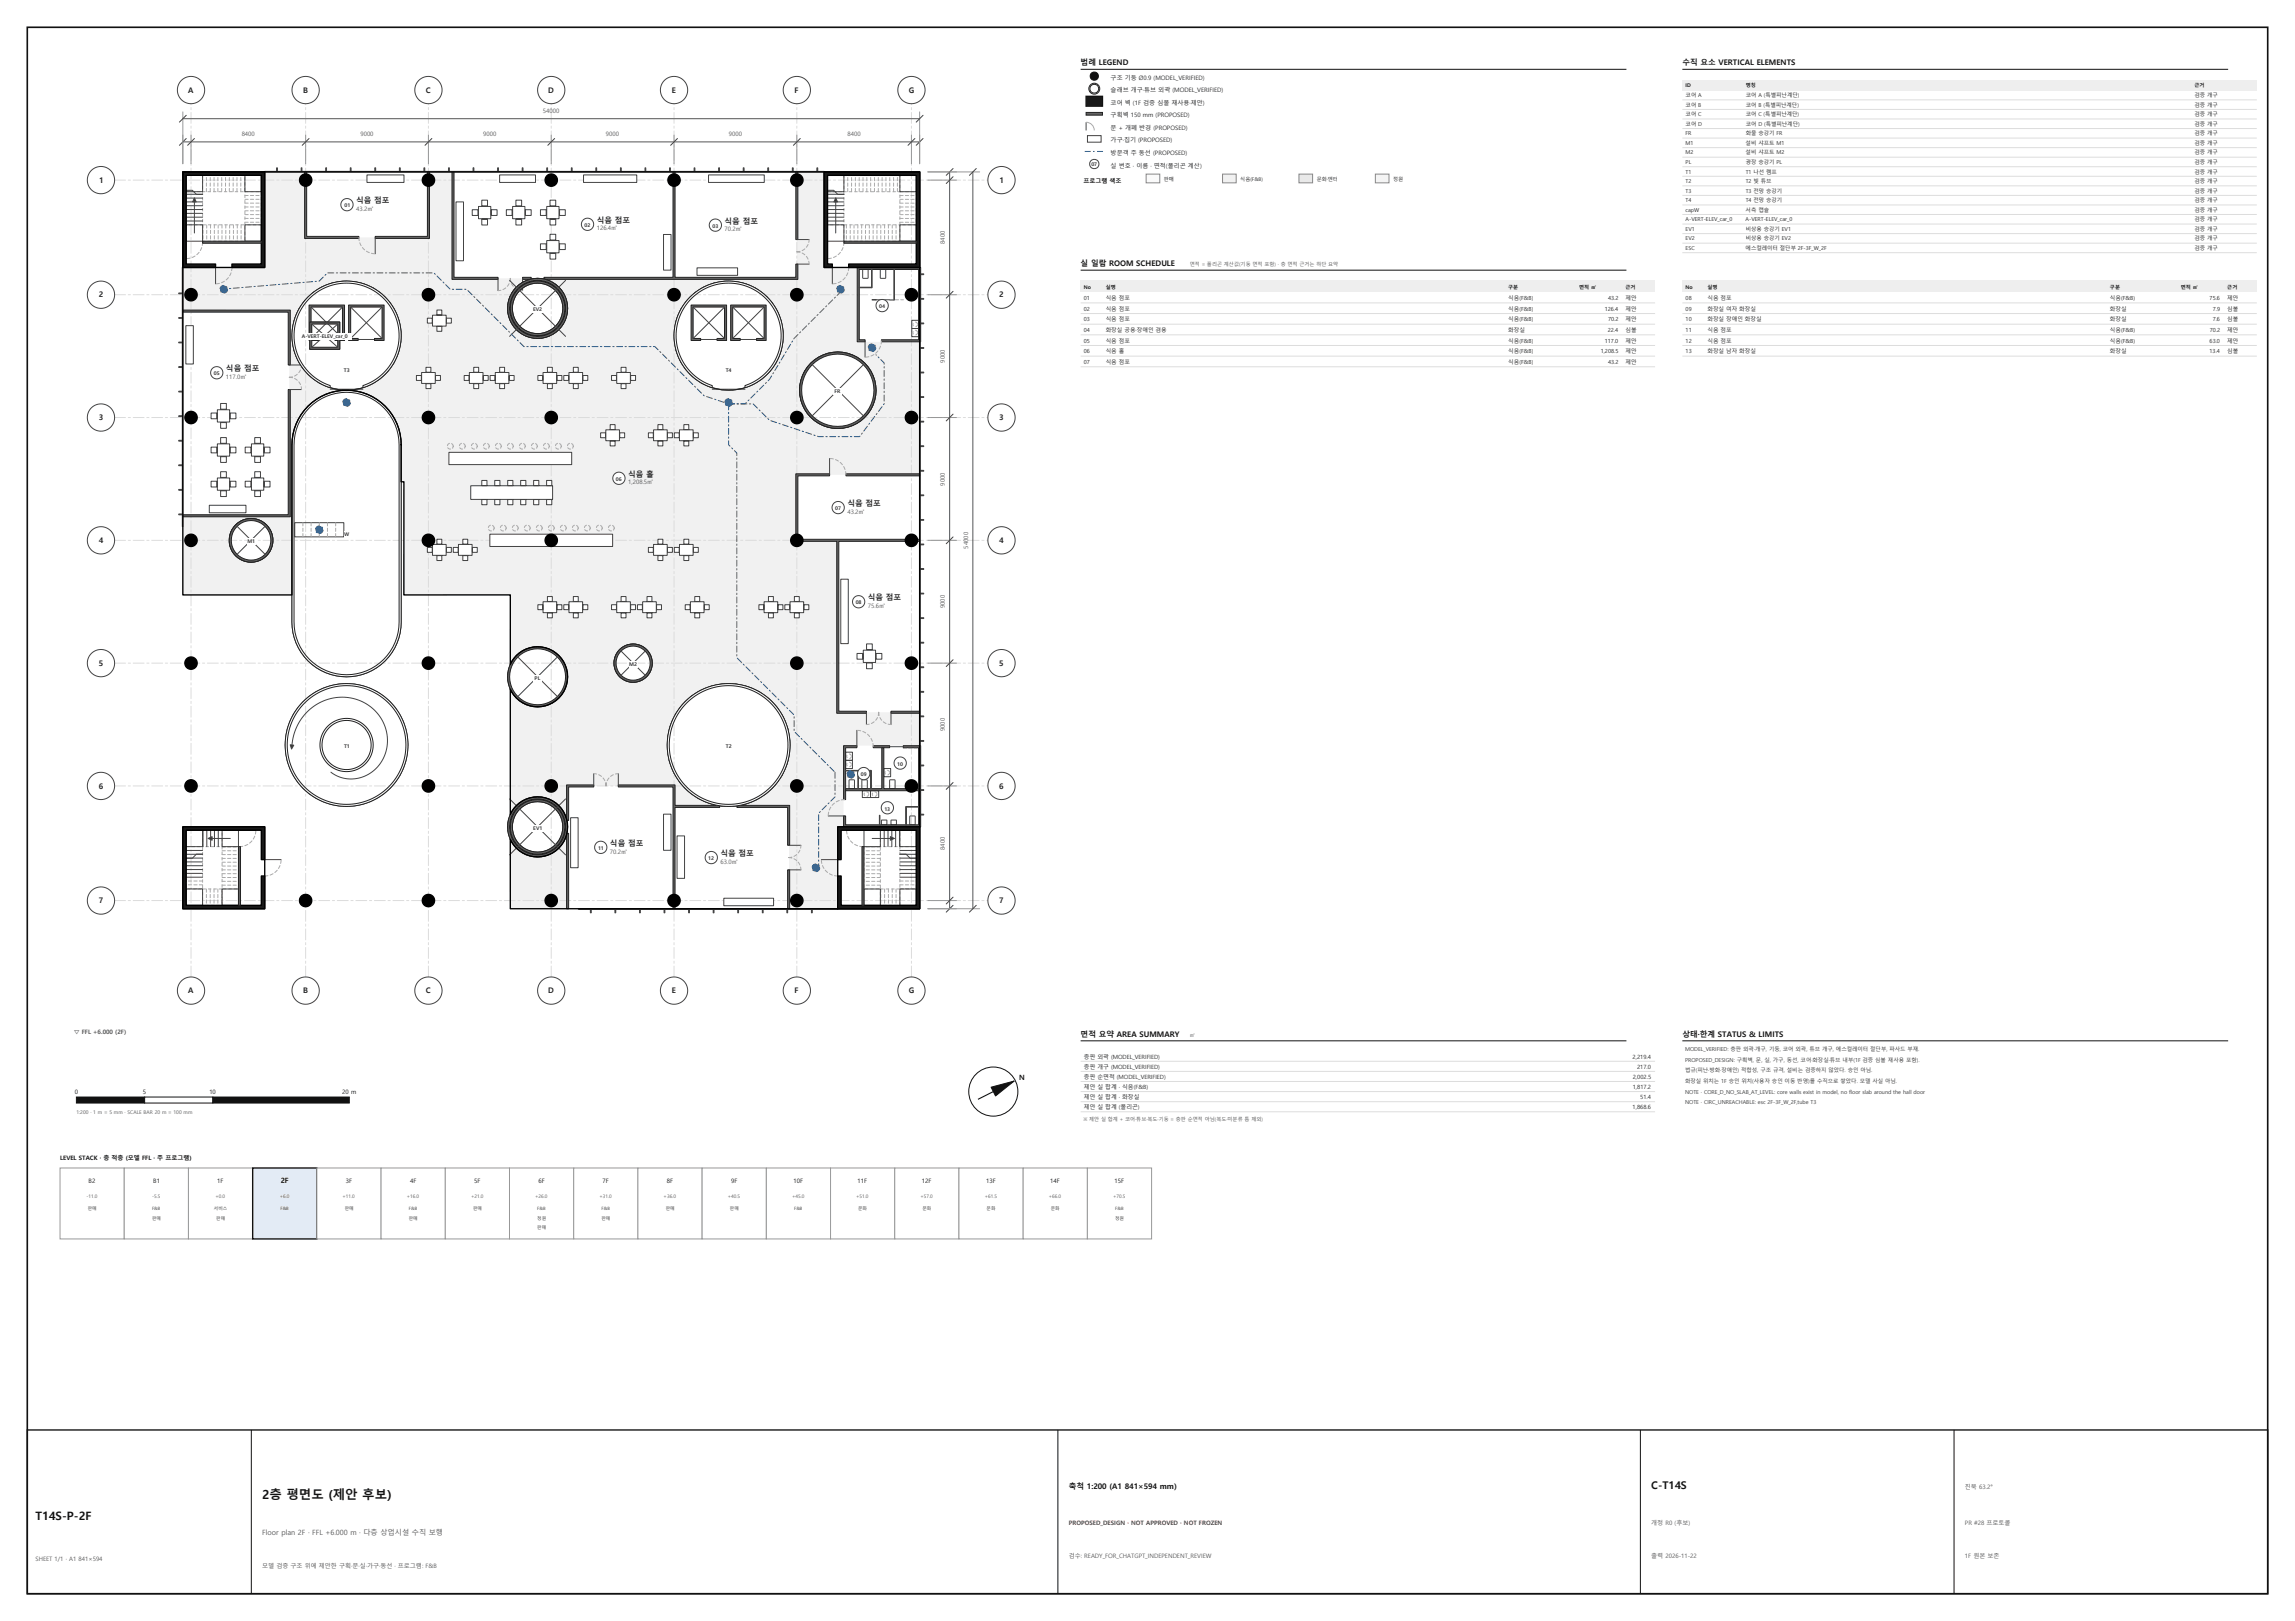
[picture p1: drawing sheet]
<svg xmlns="http://www.w3.org/2000/svg" width="841mm" height="594mm" viewBox="0 0 841 594" stroke-linecap="round" stroke-linejoin="round" font-family="sans-serif">
<defs><g id="words">
<text font-size="4.6" fill="#111" x="96.1" y="549.2">2층 평면도 (제안 후보)</text>
<text font-size="4.2" fill="#111" x="13" y="557">T14S-P-2F</text>
<text font-size="3.9" fill="#111" x="605.1" y="545.6">C-T14S</text>
<g font-size="2.8" fill="#111">
<text x="396" y="24">범례 LEGEND</text>
<text x="616.5" y="24">수직 요소 VERTICAL ELEMENTS</text>
<text x="396" y="97.6">실 일람 ROOM SCHEDULE</text>
<text x="396" y="380">면적 요약 AREA SUMMARY</text>
<text x="616.5" y="380">상태·한계 STATUS &amp; LIMITS</text>
<text x="391.7" y="545.6">축척 1:200 (A1 841×594 mm)</text>
</g>
<g font-size="2.8" fill="#222">
<text x="69" y="34">A</text>
<text x="111" y="34">B</text>
<text x="156.1" y="34">C</text>
<text x="200.9" y="34">D</text>
<text x="246.2" y="34">E</text>
<text x="291.2" y="34">F</text>
<text x="333" y="34">G</text>
<text x="36.3" y="67">1</text>
<text x="366.3" y="67">1</text>
<text x="130.5" y="74.5">식음 점포</text>
<text x="218.7" y="81.7">식음 점포</text>
<text x="265.5" y="82">식음 점포</text>
<text x="36.2" y="109">2</text>
<text x="366.2" y="109">2</text>
<text x="82.8" y="136.1">식음 점포</text>
<text x="36.2" y="154">3</text>
<text x="366.2" y="154">3</text>
<text x="230.2" y="174.7">식음 홀</text>
<text x="310.5" y="185.5">식음 점포</text>
<text x="36.2" y="199">4</text>
<text x="366.2" y="199">4</text>
<text x="318" y="220">식음 점포</text>
<text x="36.2" y="244">5</text>
<text x="366.2" y="244">5</text>
<text x="36.2" y="289">6</text>
<text x="366.2" y="289">6</text>
<text x="223.5" y="310">식음 점포</text>
<text x="264" y="313.7">식음 점포</text>
<text x="36.2" y="331">7</text>
<text x="366.2" y="331">7</text>
<text x="69" y="364">A</text>
<text x="111" y="364">B</text>
<text x="156.1" y="364">C</text>
<text x="200.9" y="364">D</text>
<text x="246.2" y="364">E</text>
<text x="291.2" y="364">F</text>
<text x="333" y="364">G</text>
</g>
<g font-size="2.6" fill="#111">
<text x="373.4" y="395.7">N</text>
<text x="102.9" y="433.5">2F</text>
</g>
<text font-size="2.6" fill="#555" x="96.1" y="562.4">Floor plan 2F · FFL +6.000 m · 다층 상업시설 수직 보행</text>
<g font-size="2.2" fill="#222">
<text x="407" y="29.2">구조 기둥 Ø0.9 (MODEL_VERIFIED)</text>
<text x="407" y="33.8">슬래브 개구·튜브 외곽 (MODEL_VERIFIED)</text>
<text x="407" y="38.4">코어 벽 (1F 검증 심볼 재사용·제안)</text>
<text x="407" y="43">구획벽 150 mm (PROPOSED)</text>
<text x="407" y="47.6">문 + 개폐 반경 (PROPOSED)</text>
<text x="407" y="52.2">가구·집기 (PROPOSED)</text>
<text x="407" y="56.8">방문객 주 동선 (PROPOSED)</text>
<text x="407" y="61.4">실 번호 · 이름 · 면적(폴리곤 계산)</text>
</g>
<g font-size="2.2" fill="#555">
<text x="198.9" y="41.5">54000</text>
<text x="88.6" y="50">8400</text>
<text x="132.1" y="50">9000</text>
<text x="177.1" y="50">9000</text>
<text x="222.1" y="50">9000</text>
<text x="267.1" y="50">9000</text>
<text x="310.6" y="50">8400</text>
<text x="130.5" y="77.3">43.2㎡</text>
<text x="218.7" y="84.5">126.4㎡</text>
<text x="265.5" y="84.8">70.2㎡</text>
<text x="346.3" y="89.4" transform="rotate(-90 346.3 89.4)">8400</text>
<text x="346.3" y="132.9" transform="rotate(-90 346.3 132.9)">9000</text>
<text x="82.8" y="138.9">117.0㎡</text>
<text x="230.2" y="177.5">1,208.5㎡</text>
<text x="346.3" y="177.9" transform="rotate(-90 346.3 177.9)">9000</text>
<text x="310.5" y="188.3">43.2㎡</text>
<text x="354.7" y="201.1" transform="rotate(-90 354.7 201.1)">54000</text>
<text x="318" y="222.8">75.6㎡</text>
<text x="346.3" y="222.9" transform="rotate(-90 346.3 222.9)">9000</text>
<text x="346.3" y="267.9" transform="rotate(-90 346.3 267.9)">9000</text>
<text x="346.3" y="311.4" transform="rotate(-90 346.3 311.4)">8400</text>
<text x="223.5" y="312.8">70.2㎡</text>
<text x="264" y="316.5">63.0㎡</text>
<text x="27" y="379">▽ FFL +6.000 (2F)</text>
<text x="720.1" y="545.6">진북 63.2°</text>
<text x="605.1" y="558.8">개정 R0 (후보)</text>
<text x="720.1" y="558.8">PR #28 프로토콜</text>
<text x="13" y="572">SHEET 1/1 · A1 841×594</text>
<text x="96.1" y="574.4">모델 검증 구조 위에 제안한 구획·문·실·가구·동선 · 프로그램: F&amp;B</text>
<text x="391.7" y="570.8">검수: READY_FOR_CHATGPT_INDEPENDENT_REVIEW</text>
<text x="605.1" y="570.8">출력 2026-11-22</text>
<text x="720.1" y="570.8">1F 원본 보존</text>
</g>
<g font-size="2.2" fill="#111">
<text x="397" y="67">프로그램 색조</text>
<text x="27.4" y="400.8">0</text>
<text x="52.4" y="400.8">5</text>
<text x="76.7" y="400.8">10</text>
<text x="125.4" y="400.8">20 m</text>
<text x="22" y="425">LEVEL STACK · 층 적층 (모델 FFL · 주 프로그램)</text>
<text x="32.5" y="433.5">B2</text>
<text x="56.2" y="433.5">B1</text>
<text x="79.6" y="433.5">1F</text>
<text x="126.7" y="433.5">3F</text>
<text x="150.3" y="433.5">4F</text>
<text x="173.7" y="433.5">5F</text>
<text x="197.3" y="433.5">6F</text>
<text x="220.8" y="433.5">7F</text>
<text x="244.4" y="433.5">8F</text>
<text x="267.9" y="433.5">9F</text>
<text x="290.8" y="433.5">10F</text>
<text x="314.3" y="433.5">11F</text>
<text x="337.8" y="433.5">12F</text>
<text x="361.3" y="433.5">13F</text>
<text x="384.9" y="433.5">14F</text>
<text x="408.4" y="433.5">15F</text>
</g>
<text font-size="2.2" fill="#9b1c1c" x="391.7" y="558.8">PROPOSED_DESIGN · NOT APPROVED · NOT FROZEN</text>
<g font-size="2.1" fill="#222">
<text x="397.2" y="387.9">층판 외곽 (MODEL_VERIFIED)</text>
<text x="598.3" y="387.9">2,219.4</text>
<text x="397.2" y="391.6">층판 개구 (MODEL_VERIFIED)</text>
<text x="397.2" y="395.3">층판 순면적 (MODEL_VERIFIED)</text>
<text x="598.3" y="395.3">2,002.5</text>
<text x="599.9" y="391.6">217.0</text>
<text x="397.2" y="399">제안 실 합계 · 식음(F&amp;B)</text>
<text x="598.3" y="399">1,817.2</text>
<text x="397.2" y="402.7">제안 실 합계 · 화장실</text>
<text x="397.2" y="406.4">제안 실 합계 (폴리곤)</text>
<text x="598.3" y="406.4">1,868.6</text>
<text x="601.1" y="402.7">51.4</text>
</g>
<g font-size="2" fill="#222">
<text x="617.7" y="35.6">코어 A</text>
<text x="639.7" y="35.6">코어 A (특별피난계단)</text>
<text x="804.2" y="35.6">검증 개구</text>
<text x="617.7" y="39.1">코어 B</text>
<text x="639.7" y="39.1">코어 B (특별피난계단)</text>
<text x="804.2" y="39.1">검증 개구</text>
<text x="617.7" y="42.6">코어 C</text>
<text x="617.7" y="46.1">코어 D</text>
<text x="639.7" y="42.6">코어 C (특별피난계단)</text>
<text x="639.7" y="46.1">코어 D (특별피난계단)</text>
<text x="804.2" y="42.6">검증 개구</text>
<text x="804.2" y="46.1">검증 개구</text>
<text x="617.7" y="49.6">FR</text>
<text x="617.7" y="53.1">M1</text>
<text x="639.7" y="53.1">설비 샤프트 M1</text>
<text x="639.7" y="49.6">화물 승강기 FR</text>
<text x="804.2" y="49.6">검증 개구</text>
<text x="804.2" y="53.1">검증 개구</text>
<text x="617.7" y="56.6">M2</text>
<text x="639.7" y="56.6">설비 샤프트 M2</text>
<text x="804.2" y="56.6">검증 개구</text>
<text x="617.7" y="60.1">PL</text>
<text x="617.7" y="63.6">T1</text>
<text x="639.7" y="60.1">광장 승강기 PL</text>
<text x="639.7" y="63.6">T1 나선 램프</text>
<text x="804.2" y="60.1">검증 개구</text>
<text x="804.2" y="63.6">검증 개구</text>
<text x="617.7" y="67.1">T2</text>
<text x="617.7" y="70.6">T3</text>
<text x="639.7" y="67.1">T2 빛 튜브</text>
<text x="639.7" y="70.6">T3 전망 승강기</text>
<text x="804.2" y="67.1">검증 개구</text>
<text x="804.2" y="70.6">검증 개구</text>
<text x="617.7" y="74.1">T4</text>
<text x="617.7" y="77.6">capW</text>
<text x="639.7" y="77.6">서측 캡슐</text>
<text x="639.7" y="74.1">T4 전망 승강기</text>
<text x="804.2" y="74.1">검증 개구</text>
<text x="804.2" y="77.6">검증 개구</text>
<text x="617.7" y="81.1">A-VERT-ELEV_car_0</text>
<text x="639.7" y="81.1">A-VERT-ELEV_car_0</text>
<text x="804.2" y="81.1">검증 개구</text>
<text x="617.7" y="84.6">EV1</text>
<text x="617.7" y="88.1">EV2</text>
<text x="639.7" y="84.6">비상용 승강기 EV1</text>
<text x="639.7" y="88.1">비상용 승강기 EV2</text>
<text x="804.2" y="84.6">검증 개구</text>
<text x="804.2" y="88.1">검증 개구</text>
<text x="617.7" y="91.6">ESC</text>
<text x="639.7" y="91.6">에스컬레이터 절단부 2F-3F_W_2F</text>
<text x="804.2" y="91.6">검증 개구</text>
<text x="397.2" y="110">01</text>
<text x="397.2" y="113.9">02</text>
<text x="405.2" y="110">식음 점포</text>
<text x="405.2" y="113.9">식음 점포</text>
<text x="552.7" y="110">식음(F&amp;B)</text>
<text x="552.7" y="113.9">식음(F&amp;B)</text>
<text x="588.1" y="113.9">126.4</text>
<text x="589.3" y="110">43.2</text>
<text x="595.7" y="113.9">제안</text>
<text x="595.7" y="110">제안</text>
<text x="617.7" y="110">08</text>
<text x="617.7" y="113.9">09</text>
<text x="625.7" y="110">식음 점포</text>
<text x="625.7" y="113.9">화장실 여자 화장실</text>
<text x="773.2" y="110">식음(F&amp;B)</text>
<text x="773.2" y="113.9">화장실</text>
<text x="809.7" y="110">75.6</text>
<text x="810.9" y="113.9">7.9</text>
<text x="816.2" y="110">제안</text>
<text x="816.2" y="113.9">심볼</text>
<text x="397.2" y="117.8">03</text>
<text x="405.2" y="117.8">식음 점포</text>
<text x="552.7" y="117.8">식음(F&amp;B)</text>
<text x="589.3" y="117.8">70.2</text>
<text x="595.7" y="117.8">제안</text>
<text x="617.7" y="117.8">10</text>
<text x="625.7" y="117.8">화장실 장애인 화장실</text>
<text x="773.2" y="117.8">화장실</text>
<text x="810.8" y="117.8">7.6</text>
<text x="816.2" y="117.8">심볼</text>
<text x="397.2" y="121.7">04</text>
<text x="397.2" y="125.6">05</text>
<text x="405.2" y="121.7">화장실 공용·장애인 겸용</text>
<text x="405.2" y="125.6">식음 점포</text>
<text x="552.7" y="121.7">화장실</text>
<text x="552.7" y="125.6">식음(F&amp;B)</text>
<text x="588.1" y="125.6">117.0</text>
<text x="589.2" y="121.7">22.4</text>
<text x="595.7" y="125.6">제안</text>
<text x="595.7" y="121.7">심볼</text>
<text x="617.7" y="121.7">11</text>
<text x="617.7" y="125.6">12</text>
<text x="625.7" y="121.7">식음 점포</text>
<text x="625.7" y="125.6">식음 점포</text>
<text x="773.2" y="121.7">식음(F&amp;B)</text>
<text x="773.2" y="125.6">식음(F&amp;B)</text>
<text x="809.7" y="125.6">63.0</text>
<text x="809.8" y="121.7">70.2</text>
<text x="816.2" y="121.7">제안</text>
<text x="816.2" y="125.6">제안</text>
<text x="397.2" y="129.5">06</text>
<text x="405.2" y="129.5">식음 홀</text>
<text x="552.7" y="129.5">식음(F&amp;B)</text>
<text x="586.6" y="129.5">1,208.5</text>
<text x="595.7" y="129.5">제안</text>
<text x="617.7" y="129.5">13</text>
<text x="625.7" y="129.5">화장실 남자 화장실</text>
<text x="773.2" y="129.5">화장실</text>
<text x="809.7" y="129.5">13.4</text>
<text x="816.2" y="129.5">심볼</text>
<text x="397.2" y="133.4">07</text>
<text x="405.2" y="133.4">식음 점포</text>
<text x="552.7" y="133.4">식음(F&amp;B)</text>
<text x="589.3" y="133.4">43.2</text>
<text x="595.7" y="133.4">제안</text>
</g>
<g font-size="2" fill="#333">
<text x="617.5" y="385.2">MODEL_VERIFIED: 층판 외곽·개구, 기둥, 코어 외곽, 튜브 개구, 에스컬레이터 절단부, 파사드 부재.</text>
<text x="617.5" y="389.1">PROPOSED_DESIGN: 구획벽, 문, 실, 가구, 동선, 코어·화장실·튜브 내부(1F 검증 심볼 재사용 포함).</text>
<text x="617.5" y="393">법규(피난·방화·장애인) 적합성, 구조 규격, 설비는 검증하지 않았다. 승인 아님.</text>
<text x="617.5" y="396.9">화장실 위치는 1F 승인 위치(사용자 승인 이동 반영)를 수직으로 쌓았다. 모델 사실 아님.</text>
<text x="617.5" y="400.8">NOTE · CORE_D_NO_SLAB_AT_LEVEL: core walls exist in model, no floor slab around the hall door</text>
<text x="617.5" y="404.7">NOTE · CIRC_UNREACHABLE: esc 2F-3F_W_2F,tube T3</text>
</g>
<g font-size="1.9" fill="#111">
<text x="617.7" y="31.8">ID</text>
<text x="639.7" y="31.8">명칭</text>
<text x="804.2" y="31.8">근거</text>
<text x="397.2" y="105.8">No</text>
<text x="405.2" y="105.8">실명</text>
<text x="552.7" y="105.8">구분</text>
<text x="578.7" y="105.8">면적 ㎡</text>
<text x="595.7" y="105.8">근거</text>
<text x="617.7" y="105.8">No</text>
<text x="625.7" y="105.8">실명</text>
<text x="773.2" y="105.8">구분</text>
<text x="799.2" y="105.8">면적 ㎡</text>
<text x="816.2" y="105.8">근거</text>
</g>
<g font-size="1.9" fill="#333">
<text x="399.9" y="60.8">07</text>
<text x="126.2" y="76">01</text>
<text x="214.2" y="83.2">02</text>
<text x="261.1" y="83.5">03</text>
<text x="322.2" y="113">04</text>
<text x="195.3" y="114">EV2</text>
<text x="110.6" y="124">A-VERT-ELEV_car_0</text>
<text x="78.4" y="137.6">05</text>
<text x="126" y="136.4">T3</text>
<text x="265.9" y="136.4">T4</text>
<text x="305.8" y="144">FR</text>
<text x="225.7" y="176.3">06</text>
<text x="306.1" y="187">07</text>
<text x="126.1" y="196.5">W</text>
<text x="90.7" y="199">M1</text>
<text x="313.6" y="221.5">08</text>
<text x="230.6" y="244">M2</text>
<text x="195.9" y="249">PL</text>
<text x="126.1" y="274">T1</text>
<text x="266" y="274">T2</text>
<text x="328.7" y="280.6">10</text>
<text x="315.4" y="284.5">09</text>
<text x="324.1" y="297">13</text>
<text x="195.4" y="304">EV1</text>
<text x="219.1" y="311.5">11</text>
<text x="259.5" y="315.2">12</text>
</g>
<g font-size="1.9" fill="#222">
<text x="426.5" y="66.4">판매</text>
<text x="454.5" y="66.4">식음(F&amp;B)</text>
<text x="482.5" y="66.4">문화·엔터</text>
<text x="510.5" y="66.4">정원</text>
</g>
<g font-size="1.9" fill="#555">
<text x="436" y="97.6">면적 = 폴리곤 계산값(기둥 면적 포함) · 층 면적 근거는 하단 요약</text>
<text x="436" y="380">㎡</text>
<text x="28" y="408.2">1:200 · 1 m = 5 mm · SCALE BAR 20 m = 100 mm</text>
<text x="397" y="410.8">※ 제안 실 합계 + 코어·튜브·복도·기둥 = 층판 순면적 아님(복도·미분류 틈 제외)</text>
</g>
<g font-size="1.8" fill="#555">
<text x="31.7" y="439">-11.0</text>
<text x="55.8" y="439">-5.5</text>
<text x="79" y="439">+0.0</text>
<text x="102.5" y="439">+6.0</text>
<text x="125.5" y="439">+11.0</text>
<text x="149.1" y="439">+16.0</text>
<text x="172.6" y="439">+21.0</text>
<text x="196.1" y="439">+26.0</text>
<text x="219.7" y="439">+31.0</text>
<text x="243.2" y="439">+36.0</text>
<text x="266.8" y="439">+40.5</text>
<text x="290.3" y="439">+45.0</text>
<text x="313.8" y="439">+51.0</text>
<text x="337.3" y="439">+57.0</text>
<text x="360.9" y="439">+61.5</text>
<text x="384.4" y="439">+66.0</text>
<text x="407.9" y="439">+70.5</text>
</g>
<g font-size="1.6" fill="#333">
<text x="32.2" y="443.5">판매</text>
<text x="55.7" y="443.5">F&amp;B</text>
<text x="78.4" y="443.5">서비스</text>
<text x="102.8" y="443.5">F&amp;B</text>
<text x="126.3" y="443.5">판매</text>
<text x="149.8" y="443.5">F&amp;B</text>
<text x="173.4" y="443.5">판매</text>
<text x="196.9" y="443.5">F&amp;B</text>
<text x="220.4" y="443.5">F&amp;B</text>
<text x="244" y="443.5">판매</text>
<text x="267.5" y="443.5">판매</text>
<text x="291" y="443.5">F&amp;B</text>
<text x="314.5" y="443.5">문화</text>
<text x="338" y="443.5">문화</text>
<text x="361.5" y="443.5">문화</text>
<text x="385.1" y="443.5">문화</text>
<text x="408.7" y="443.5">F&amp;B</text>
<text x="55.7" y="447">판매</text>
<text x="79.2" y="447">판매</text>
<text x="149.8" y="447">판매</text>
<text x="196.9" y="447">정원</text>
<text x="220.4" y="447">판매</text>
<text x="408.7" y="447">정원</text>
<text x="196.9" y="450.5">판매</text>
</g>
</g></defs>
<path d="M10 10h821v574h-821z" fill="none" stroke="#111" stroke-width=".6"/>
<g fill="#fff">
<path d="M112 63h45v24h-45z" fill-rule="evenodd"/>
<path d="M166 63h81v39h-81z" fill-rule="evenodd"/>
<path d="M247 63h45v39h-45z" fill-rule="evenodd"/>
<path d="M67 114h39v75h-39z" fill-rule="evenodd"/>
</g>
<path d="M97 63h15l.1 24h44.8l.1-24h9v38.9l30 .2-3.2 .8-2.5 1.4a11 11 0 0 0-3.9 11.5 11 11 0 0 0 9.2 8.1h2.8l1.4-.3 2.7-1.1 1.2-.8 2-2 .8-1.2 .7-1.3 .7-2.8v-2.8l-.3-1.4-1.1-2.7-.8-1.2-1.4-1.5-1.8-1.3-2.6-1.1-1.8-.3 93.8-.1 .1-39h10v34.9l12.3 .1-.2 .4 .1 26.7 .3 .2h22.5v147.9h-27.5l-.4 .2v29.2l.2 .4-2.3 .1v29.9h-73.8h55.7v-37.5h-41.9l-.1-7.5h-38.8v45h-21.1v-25.5l.5 1a11 11 0 0 0 13.7 4.7l2.5-1.5 2-2 1.5-2.5 .4-1.4a11.2 11.2 0 0 0 0-5.7l-1.1-2.6-.8-1.2a11 11 0 0 0-17.4 0l-1.3 2.2v-45.9l1.3 2.1 2 2a11 11 0 0 0 11.6 1.2 11 11 0 0 0 6.1-9.9l-.4-2.8-1.1-2.7-.8-1.2a10.9 10.9 0 0 0-8.7-4.3l-1.5 .1a11 11 0 0 0-8 5.4l-.5 1-.1-25.5h-38.9v-41.3l-1-.2v-13.5a19.9 19.9 0 0 0-7.3-15.5l-3.3-2.1-1.7-.9a20.7 20.7 0 0 0-7.7-1.5l-3.9 .4-3.8 1.1-1.7 .9-3.3 2.2a19.8 19.8 0 0 0-4.9 6l-.9 1.7a20.3 20.3 0 0 0-1.5 7.7v55h-40v-29l39-.1v-74.8l-38.9-.1-.1 11.6v-27.6l30-.1zM292 174v23.9l15 .1v62.9l29.9 .1 .1-86.9zM293 143a14 14 0 0 0 28 0 14 14 0 0 0-28 0zM244.5 273.1a22.5 22.5 0 0 0 44.9 0 22.5 22.5 0 0 0-44.9 0zM247 123a20 20 0 0 0 40 0 20 20 0 0 0-40 0zM225 243a7 7 0 0 0 14 0 7 7 0 0 0-14 0zM107 123.1a20 20 0 0 0 39.9 0 20 20 0 0 0-39.9 0zM84 198a8 8 0 0 0 16 0 8 8 0 0 0-16 0z" fill-rule="evenodd" fill="#f1f1f1"/>
<g fill="#fff">
<path d="M292 174h45v24h-45z" fill-rule="evenodd"/>
<path d="M307 198h30v63h-30z" fill-rule="evenodd"/>
<path d="M208 288h39v45h-39z" fill-rule="evenodd"/>
<path d="M247 295.5h42v37.5h-42z" fill-rule="evenodd"/>
</g>
<g fill="none" stroke="#222" stroke-width=".37">
<circle cx="197" cy="113" r="11"/>
<circle cx="127" cy="123" r="20"/>
<circle cx="267.1" cy="123" r="20"/>
<circle cx="307" cy="143" r="14"/>
<circle cx="92" cy="198" r="8"/>
<circle cx="232" cy="243" r="7"/>
<circle cx="267" cy="273.1" r="22.5"/>
</g>
<g fill="none" stroke="#dcdcdc" stroke-width=".37" stroke-dasharray="4 1 .8 1">
<path d="M42 66h320M42 108h320M42 153h320M42 198h320M42 243h320M42 288h320M42 330h320M70 358v-320M112 358v-320M157 358v-320M202 358v-320M247 358v-320"/>
<path d="M292 358v-320M334 358v-320"/>
</g>
<g fill="#fff" stroke="#444" stroke-width=".37">
<path d="M134.5 64.1h13.5v2.8h-13.5z" fill-rule="evenodd"/>
<path d="M183.1 64.1h13.1v2.8h-13.1zM167.1 74h2.8v21.6h-2.8zM243.1 85.9h2.8v13.1h-2.8zM213.8 64.1h19.5v2.8h-19.5zM200.4 88.2v4.4h4.4v-4.4zM198.1 89.4v2h2.1v-2zM205 89.4v2h2.1v-2zM201.6 92.8v2.1h2.1v-2.1zM201.6 85.9v2.1h2.1v-2.1zM175.3 75.7v4.4h4.6v-4.4zM173 76.9v2.1h2.1v-2.1zM180.1 76.9v2.1h2.1v-2.1zM176.6 80.4v2h2.1v-2zM176.6 73.4v2.1h2.1v-2.1zM187.8 75.7v4.4h4.5v-4.4zM185.6 76.9v2.1h2.1v-2.1zM192.6 76.9v2.1h2.1v-2.1zM189.1 80.4v2h2.1v-2zM189.1 73.4v2.1h2.1v-2.1zM200.4 75.7v4.4h4.4v-4.4zM198.1 76.9v2.1h2.1v-2.1zM205 76.9v2.1h2.1v-2.1zM201.6 80.4v2h2.1v-2zM201.6 73.4v2.1h2.1v-2.1z" fill-rule="evenodd"/>
<path d="M259.6 64.1h20.5v2.8h-20.5zM255.4 98.1h14.9v2.8h-14.9z" fill-rule="evenodd"/>
<path d="M68.1 119.3h2.8v14.1h-2.8zM76.7 185.2h13.4v2.7h-13.4zM92.1 175.1v4.5h4.6v-4.5zM93.3 179.9v2.1h2.1v-2.1zM93.3 172.9v2.1h2.1v-2.1zM96.8 176.4v2.1h2.1v-2.1zM89.8 176.4v2.1h2.1v-2.1zM92.1 162.6v4.6h4.6v-4.6zM93.3 167.4v2.1h2.1v-2.1zM93.3 160.3v2.1h2.1v-2.1zM96.8 163.9v2.1h2.1v-2.1zM89.8 163.9v2.1h2.1v-2.1zM79.7 175.1v4.5h4.4v-4.5zM80.8 179.9v2.1h2.1v-2.1zM80.8 172.9v2.1h2.1v-2.1zM84.3 176.4v2.1h2.1v-2.1zM77.4 176.4v2.1h2v-2.1zM79.7 162.6v4.6h4.4v-4.6zM80.8 167.4v2.1h2.1v-2.1zM80.8 160.3v2.1h2.1v-2.1zM84.3 163.9v2.1h2.1v-2.1zM77.4 163.9v2.1h2v-2.1zM79.7 150.1v4.6h4.4v-4.6zM80.8 154.9v2.1h2.1v-2.1zM80.8 147.8v2.1h2.1v-2.1zM84.3 151.3v2.2h2.1v-2.2zM77.4 151.3v2.2h2v-2.2z" fill-rule="evenodd"/>
<path d="M179.5 195.8v4.5h45v-4.5zM164.5 165.8v4.5h45v-4.5zM199 220.5v4h5v-4zM197.1 221.6v1.8h1.8v-1.8zM204.1 221.6v1.8h1.8v-1.8zM200.6 224.6v1.8h1.8v-1.8zM200.6 218.6v1.8h1.8v-1.8zM208.5 220.5v4h5v-4zM206.6 221.6v1.8h1.8v-1.8zM213.6 221.6v1.8h1.8v-1.8zM210.1 224.6v1.8h1.8v-1.8zM210.1 218.6v1.8h1.8v-1.8zM226 220.5v4h5v-4zM224.1 221.6v1.8h1.8v-1.8zM231.1 221.6v1.8h1.8v-1.8zM227.6 224.6v1.8h1.8v-1.8zM227.6 218.6v1.8h1.8v-1.8zM235.5 220.5v4h5v-4zM233.6 221.6v1.8h1.8v-1.8zM240.6 221.6v1.8h1.8v-1.8zM237.1 224.6v1.8h1.8v-1.8zM237.1 218.6v1.8h1.8v-1.8zM253 220.5v4h5v-4zM251.1 221.6v1.8h1.8v-1.8zM258.1 221.6v1.8h1.8v-1.8zM254.6 224.6v1.8h1.8v-1.8zM254.6 218.6v1.8h1.8v-1.8zM280 220.5v4h5v-4zM278.1 221.6v1.8h1.8v-1.8zM285.1 221.6v1.8h1.8v-1.8zM281.6 224.6v1.8h1.8v-1.8zM281.6 218.6v1.8h1.8v-1.8zM289.5 220.5v4h5v-4zM287.6 221.6v1.8h1.8v-1.8zM294.6 221.6v1.8h1.8v-1.8zM291.1 224.6v1.8h1.8v-1.8zM291.1 218.6v1.8h1.8v-1.8zM158.5 199.5v4h5v-4zM156.6 200.6v1.8h1.8v-1.8zM163.6 200.6v1.8h1.8v-1.8zM160.1 203.6v1.8h1.8v-1.8zM160.1 197.6v1.8h1.8v-1.8zM168 199.5v4h5v-4zM166.1 200.6v1.8h1.8v-1.8zM173.1 200.6v1.8h1.8v-1.8zM169.6 203.6v1.8h1.8v-1.8zM169.6 197.6v1.8h1.8v-1.8zM239.5 199.5v4h5v-4zM237.6 200.6v1.8h1.8v-1.8zM244.6 200.6v1.8h1.8v-1.8zM241.1 203.6v1.8h1.8v-1.8zM241.1 197.6v1.8h1.8v-1.8zM249 199.5v4h5v-4zM247.1 200.6v1.8h1.8v-1.8zM254.1 200.6v1.8h1.8v-1.8zM250.6 203.6v1.8h1.8v-1.8zM250.6 197.6v1.8h1.8v-1.8zM172.5 178v5h30v-5zM176.5 183.1v1.9h1.9v-1.9zM176.5 176.1v1.9h1.9v-1.9zM181.3 183.1v1.9h1.9v-1.9zM181.3 176.1v1.9h1.9v-1.9zM186 183.1v1.9h1.9v-1.9zM186 176.1v1.9h1.9v-1.9zM190.8 183.1v1.9h1.9v-1.9zM190.8 176.1v1.9h1.9v-1.9zM195.5 183.1v1.9h1.9v-1.9zM195.5 176.1v1.9h1.9v-1.9zM200.3 183.1v1.9h1.9v-1.9zM200.3 176.1v1.9h1.9v-1.9zM222 157.5v4h5v-4zM220.1 158.6v1.8h1.8v-1.8zM227.1 158.6v1.8h1.8v-1.8zM223.6 161.6v1.8h1.8v-1.8zM223.6 155.6v1.8h1.8v-1.8zM239.5 157.5v4h5v-4zM237.6 158.6v1.8h1.8v-1.8zM244.6 158.6v1.8h1.8v-1.8zM241.1 161.6v1.8h1.8v-1.8zM241.1 155.6v1.8h1.8v-1.8zM249 157.5v4h5v-4zM247.1 158.6v1.8h1.8v-1.8zM254.1 158.6v1.8h1.8v-1.8zM250.6 161.6v1.8h1.8v-1.8zM250.6 155.6v1.8h1.8v-1.8zM154.5 136.5v4h5v-4zM152.6 137.6v1.8h1.8v-1.8zM159.6 137.6v1.8h1.8v-1.8zM156.1 140.6v1.8h1.8v-1.8zM156.1 134.6v1.8h1.8v-1.8zM172 136.5v4h5v-4zM170.1 137.6v1.8h1.8v-1.8zM177.1 137.6v1.8h1.8v-1.8zM173.6 140.6v1.8h1.8v-1.8zM173.6 134.6v1.8h1.8v-1.8zM181.5 136.5v4h5v-4zM179.6 137.6v1.8h1.8v-1.8zM186.6 137.6v1.8h1.8v-1.8zM183.1 140.6v1.8h1.8v-1.8zM183.1 134.6v1.8h1.8v-1.8zM199 136.5v4h5v-4zM197.1 137.6v1.8h1.8v-1.8zM204.1 137.6v1.8h1.8v-1.8zM200.6 140.6v1.8h1.8v-1.8zM200.6 134.6v1.8h1.8v-1.8zM208.5 136.5v4h5v-4zM206.6 137.6v1.8h1.8v-1.8zM213.6 137.6v1.8h1.8v-1.8zM210.1 140.6v1.8h1.8v-1.8zM210.1 134.6v1.8h1.8v-1.8zM226 136.5v4h5v-4zM224.1 137.6v1.8h1.8v-1.8zM231.1 137.6v1.8h1.8v-1.8zM227.6 140.6v1.8h1.8v-1.8zM227.6 134.6v1.8h1.8v-1.8zM158.5 115.5v4h5v-4zM156.6 116.6v1.8h1.8v-1.8zM163.6 116.6v1.8h1.8v-1.8zM160.1 119.6v1.8h1.8v-1.8zM160.1 113.6v1.8h1.8v-1.8z" fill-rule="evenodd"/>
</g>
<g fill="none" stroke="#aaa" stroke-width=".37" stroke-dasharray="1.2 .8">
<path d="M166.1 163.5l-.2-.6-.6-.4h-.6l-.6 .4-.2 .6 .2 .7 .6 .3h.6l.6-.3 .2-.7M170.5 163.5l-.2-.6-.6-.4h-.6l-.6 .4-.2 .6 .2 .7 .6 .3h.6l.6-.3 .2-.7M174.9 163.5l-.2-.6-.6-.4h-.6l-.6 .4-.2 .6 .2 .7 .6 .3h.6l.6-.3 .2-.7M179.3 163.5l-.2-.6-.6-.4h-.6l-.6 .4-.2 .6 .2 .7 .6 .3h.6l.6-.3 .2-.7M183.7 163.5l-.2-.6-.6-.4h-.6l-.6 .4-.2 .6 .2 .7 .6 .3h.6l.6-.3 .2-.7M188.1 163.5l-.2-.6-.6-.4h-.6l-.6 .4-.2 .6 .2 .7 .6 .3h.6l.6-.3 .2-.7M192.5 163.5l-.2-.6-.6-.4h-.6l-.6 .4-.2 .6 .2 .7 .6 .3h.6l.6-.3 .2-.7M196.9 163.5l-.2-.6-.6-.4h-.6l-.6 .4-.2 .6 .2 .7 .6 .3h.6l.6-.3 .2-.7M201.3 163.5l-.2-.6-.6-.4h-.6l-.6 .4-.2 .6 .2 .7 .6 .3h.6l.6-.3 .2-.7M205.7 163.5l-.2-.6-.6-.4h-.6l-.6 .4-.2 .6 .2 .7 .6 .3h.6l.6-.3 .2-.7M210.1 163.5l-.2-.6-.6-.4h-.6l-.6 .4-.2 .6 .2 .7 .6 .3h.6l.6-.3 .2-.7M181.1 193.5l-.2-.6-.6-.4h-.6l-.6 .4-.2 .6 .2 .7 .6 .3h.6l.6-.3 .2-.7"/>
<path d="M185.5 193.5l-.2-.6-.6-.4h-.6l-.6 .4-.2 .6 .2 .7 .6 .3h.6l.6-.3 .2-.7M189.9 193.5l-.2-.6-.6-.4h-.6l-.6 .4-.2 .6 .2 .7 .6 .3h.6l.6-.3 .2-.7M194.3 193.5l-.2-.6-.6-.4h-.6l-.6 .4-.2 .6 .2 .7 .6 .3h.6l.6-.3 .2-.7M198.7 193.5l-.2-.6-.6-.4h-.6l-.6 .4-.2 .6 .2 .7 .6 .3h.6l.6-.3 .2-.7M203.1 193.5l-.2-.6-.6-.4h-.6l-.6 .4-.2 .6 .2 .7 .6 .3h.6l.6-.3 .2-.7M207.5 193.5l-.2-.6-.6-.4h-.6l-.6 .4-.2 .6 .2 .7 .6 .3h.6l.6-.3 .2-.7M211.9 193.5l-.2-.6-.6-.4h-.6l-.6 .4-.2 .6 .2 .7 .6 .3h.6l.6-.3 .2-.7M216.3 193.5l-.2-.6-.6-.4h-.6l-.6 .4-.2 .6 .2 .7 .6 .3h.6l.6-.3 .2-.7M220.7 193.5l-.2-.6-.6-.4h-.6l-.6 .4-.2 .6 .2 .7 .6 .3h.6l.6-.3 .2-.7M225.1 193.5l-.2-.6-.6-.4h-.6l-.6 .4-.2 .6 .2 .7 .6 .3h.6l.6-.3 .2-.7"/>
</g>
<g fill="#fff" stroke="#444" stroke-width=".37">
<path d="M308.1 212.2h2.7v23.7h-2.7zM316.3 238.3v4.4h4.5v-4.4zM314 239.5v2h2.1v-2zM321 239.5v2h2.2v-2zM317.5 242.9v2.1h2.1v-2.1zM317.5 236v2.1h2.1v-2.1z" fill-rule="evenodd"/>
<path d="M243.1 298.3h2.8v13.3h-2.8zM209.1 299.6h2.8v18.4h-2.8z" fill-rule="evenodd"/>
<path d="M248.1 306.3h2.7v15.6h-2.7zM265.2 329.1h18.3v2.8h-18.3z" fill-rule="evenodd"/>
</g>
<g fill="none" stroke="#444" stroke-width=".37">
<path d="M68.2 64.2h6v6h-6zM68.2 69.7h2.3l1.5 1.5h2.2M68.2 79.6h6M68.2 78.2h6M68.2 76.8h6M68.2 75.4h6M68.2 74h6M68.2 72.6h6M68.2 71.2h6M71.2 74v11.4M89.8 64.2h6v6h-6zM68.2 82.4h6v6h-6z"/>
<path d="M68.2 81h6M89.8 82.4h6v6h-6zM316.2 98.8l1.9 .1-.1 3.1-1.8-.1zM322.6 98.8l1.9 .1v3.1l-1.9-.1zM334.1 117.4h2.5v3h-2.5zM334.1 120.4h2.5v3h-2.5zM108 191.5h18v5.2h-18zM309.9 278.6h2.5v3h-2.5zM309.9 275.6h2.5v3h-2.5zM311.2 285.8l1.9 .1-.1 3.1-1.8-.1zM315.9 285.8l1.9 .1-.1 3.1-1.8-.1zM316 289.8h3v2.5h-3z"/>
<path d="M319 289.8h3v2.5h-3zM323.9 281.6h2.5v3h-2.5zM326.1 285.8l1.9 .1-.1 3.1-1.9-.1zM333.4 299.1h1.9l-.1 3.1-1.8-.1zM323.1 300.5h1.8l.1 1.7h-1.9zM326.6 300.5h1.8l.1 1.7h-1.9z"/>
</g>
<g fill="none" stroke="#aaa" stroke-width=".37" stroke-dasharray="1.2 .8" stroke-linecap="butt">
<path d="M68.2 70.2h6v12.2h-6zM74.2 64.2h15.6v6h-15.6zM89.8 70.2h6v12.2h-6zM74.2 82.4h15.6v6h-15.6z"/>
<circle cx="335.4" cy="118.9" r=".85"/>
<circle cx="335.4" cy="121.9" r=".85"/>
<circle cx="311.1" cy="277.1" r=".85"/>
<circle cx="311.1" cy="280.1" r=".85"/>
<circle cx="317.5" cy="291" r=".85"/>
<circle cx="320.5" cy="291" r=".85"/>
<circle cx="325.1" cy="283.1" r=".85"/>
</g>
<g fill="none" stroke="#aaa" stroke-width=".37" stroke-dasharray="1.2 .8">
<path d="M75.6 70.2v-6M77 70.2v-6M78.4 70.2v-6M79.8 70.2v-6M81.2 70.2v-6M82.6 70.2v-6M84 70.2v-6M85.4 70.2v-6M86.8 70.2v-6M88.2 70.2v-6M89.6 70.2v-6M89.8 71.6h6"/>
<path d="M89.8 73h6M89.8 74.4h6M89.8 75.8h6M89.8 77.2h6M89.8 78.6h6M74.4 82.4v6M75.7 82.4v6M77.1 82.4v6M78.5 82.4v6M79.9 82.4v6M81.3 82.4v6M82.7 82.4v6"/>
<path d="M84.1 82.4v6M85.6 82.4v6M87 82.4v6M88.4 82.4v6M89.8 80h6M89.8 81.4h6M111 196.7v-5.2M114 196.7v-5.2M117 196.7v-5.2M120 196.7v-5.2M123 196.7v-5.2"/>
</g>
<path d="M71.2 72.5l.7 1.5h-1.3z" fill="#333" stroke="#444" stroke-width=".37"/>
<path d="M303.2 70.2h6v12.2h-6zM309.2 64.2h20.6v6h-20.6zM329.8 70.2h6v12.2h-6zM309.2 82.4h20.6v6h-20.6z" fill="none" stroke="#aaa" stroke-width=".37" stroke-dasharray="1.2 .8" stroke-linecap="butt"/>
<g fill="none" stroke="#444" stroke-width=".37">
<path d="M303.2 64.2h6v6h-6zM303.2 69.7h2.3l1.5 1.5h2.2M303.2 79.6h6M303.2 78.2h6M303.2 76.8h6M303.2 75.4h6M303.2 74h6M303.2 72.6h6M303.2 71.2h6M306.2 74v11.4M329.8 64.2h6v6h-6zM303.2 82.4h6v6h-6z"/>
<path d="M303.2 81h6M329.8 82.4h6v6h-6z"/>
</g>
<g fill="none" stroke="#aaa" stroke-width=".37" stroke-dasharray="1.2 .8">
<path d="M310.6 70.2v-6M312 70.2v-6M313.5 70.2v-6M314.8 70.2v-6M316.3 70.2v-6M317.7 70.2v-6M319.1 70.2v-6M320.5 70.2v-6M321.9 70.2v-6M323.3 70.2v-6M324.7 70.2v-6M326 70.2v-6"/>
<path d="M327.4 70.2v-6M328.8 70.2v-6M329.8 71.6h6M329.8 73h6M329.8 74.4h6M329.8 75.9h6M329.8 77.3h6M329.8 78.7h6M310.2 82.4v6M311.6 82.4v6M313 82.4v6M314.4 82.4v6"/>
<path d="M315.8 82.4v6M317.2 82.4v6M318.6 82.4v6M320 82.4v6M321.4 82.4v6M322.8 82.4v6M324.2 82.4v6M325.6 82.4v6M327 82.4v6M328.4 82.4v6M329.8 80.1h6M329.8 81.5h6"/>
</g>
<path d="M306.2 72.5l.7 1.5h-1.3z" fill="#333" stroke="#444" stroke-width=".37"/>
<path d="M316.6 310.2h6v15.6h-6zM322.6 304.2h7.2v6h-7.2zM329.8 310.2h6v15.6h-6zM322.6 325.8h7.2v6h-7.2z" fill="none" stroke="#aaa" stroke-width=".37" stroke-dasharray="1.2 .8" stroke-linecap="butt"/>
<g fill="none" stroke="#444" stroke-width=".37">
<path d="M316.6 304.2h6v6h-6zM319.6 307.2h6.7M324 304.2v6M325.4 304.2v6M326.8 304.2v6M328.2 304.2v6M329.6 304.2v6M329.8 304.2h6v6h-6zM329.8 311.6h6M329.8 314.4h6M329.8 315.8h6M329.8 317.2h6"/>
<path d="M329.8 318.6h6M335.8 313h-6h2.2l1.5 1.5h2.3M316.6 325.8h6v6h-6zM329.8 325.8h6v6h-6zM329.8 320h6M329.8 321.4h6"/>
</g>
<g fill="none" stroke="#aaa" stroke-width=".37" stroke-dasharray="1.2 .8">
<path d="M322.6 318.8h-6M322.6 317.4h-6M322.6 316h-6M322.6 314.6h-6M322.6 313.2h-6M322.6 311.8h-6M322.6 310.4h-6M322.6 324.4h-6M322.6 323h-6M322.6 321.6h-6M322.6 320.2h-6M322.8 325.8v6"/>
<path d="M324.2 325.8v6M325.6 325.8v6M327 325.8v6M328.4 325.8v6M329.8 322.8h6M329.8 324.2h6M329.8 325.6h6"/>
</g>
<path d="M326.3 306.6l1.5 .6-1.5 .7z" fill="#333" stroke="#444" stroke-width=".37"/>
<path d="M68.2 310.2h6v15.6h-6zM74.2 304.2h7.2v6h-7.2zM81.4 310.2h6v15.6h-6zM74.2 325.8h7.2v6h-7.2z" fill="none" stroke="#aaa" stroke-width=".37" stroke-dasharray="1.2 .8" stroke-linecap="butt"/>
<g fill="none" stroke="#444" stroke-width=".37">
<path d="M68.2 304.2h6v6h-6zM68.2 311.6h6M68.2 313h6M68.2 314.4h6M68.2 315.8h6M68.2 317.2h6M68.2 318.6h6M74.2 313h-2.2l-1.5 1.5h-2.3M74.4 304.2v6M75.8 304.2v6M77.2 304.2v6M77.7 307.2h6.7"/>
<path d="M78.6 304.2v6M80 304.2v6M81.4 304.2h6v6h-6zM68.2 325.8h6v6h-6zM68.2 320h6M68.2 321.4h6M81.4 325.8h6v6h-6z"/>
</g>
<g fill="none" stroke="#aaa" stroke-width=".37" stroke-dasharray="1.2 .8">
<path d="M81.4 318.8h6M81.4 317.4h6M81.4 316h6M81.4 314.6h6M81.4 313.2h6M81.4 311.8h6M81.4 310.4h6M74.2 322.8h-6M74.2 324.2h-6M74.2 325.6h-6M75.6 325.8v6M77 325.8v6"/>
<path d="M78.4 325.8v6M79.8 325.8v6M81.2 325.8v6M81.4 324.4h6M81.4 323h6M81.4 321.6h6M81.4 320.2h6"/>
</g>
<path d="M76.2 307.2l1.5-.6v1.3z" fill="#333" stroke="#444" stroke-width=".37"/>
<path d="M107 273a18.2 18.2 0 0 1 10.9-15.9 18.2 18.2 0 0 1 19.1 2.9 14.5 14.5 0 0 1 4.6 14.8 14.5 14.5 0 0 1-11.3 10.5 12 12 0 0 1-9.1-2.3" fill="none" stroke="#444" stroke-width=".37"/>
<path d="M106.4 272.9l1.2 .2-.8 1.4z" fill="#333" stroke="#444" stroke-width=".37"/>
<g fill="#666" stroke="#222" stroke-width=".37">
<path d="M291.6 173.6h12.4v.8h-11.6v23.2h44.6v.8h-29.6v62.2h10.1v.8h-10.9v-63h-15zM310 173.6h27v.8h-27zM326.5 260.6h10.5v.8h-10.5zM199.3 101.6h47.3v-38.6h.8v38.6h44.2v-4.8h.8v5.6h-93.1zM291.6 63h.8v24.8h-.8zM288.6 318.8h.8v14.2h-.8zM270 295.1h19.4v14.7h-.8v-13.9h-18.6zM207.6 287.6h10v.8h-9.2v12.2h-.8zM226.6 287.6h20.8v7.5h16.3v.8h-16.3v37.1h-.8v-44.6h-20zM207.6 305.4h.8v27.6h-.8zM165.6 63h.8v38.6h16.1v.8h-16.9zM191.5 101.6h3.2v.8h-3.2zM111.6 63h.8v23.6h19.1v.8h-19.9zM156.6 63h.8v24.4h-19.9v-.8h19.1zM105.6 142.7h.8v46.7h-39.4v-.8h38.6zM67 113.6h39.4v20.1h-.8v-19.3h-38.6z" fill-rule="evenodd"/>
<path d="M314.1 98h23.3v27.2h-14.4v-.7h13.6v-25.7h-21.7v25.7h2.1v.7h-2.9z" fill-rule="evenodd"/>
</g>
<g fill="#888" stroke="#444" stroke-width=".37">
<path d="M319.4 98.8h.2v6.7h-.2z" fill-rule="evenodd"/>
<path d="M314.9 105.3h4.5v.2h-4.5z" fill-rule="evenodd"/>
<path d="M327.6 98.8h.2v11.1h-.2z" fill-rule="evenodd"/>
<path d="M319.6 109.7h1.5v.2h-1.5z" fill-rule="evenodd"/>
<path d="M326.1 109.7h1.5v.2h-1.5z" fill-rule="evenodd"/>
</g>
<g fill="#666" stroke="#222" stroke-width=".37">
<path d="M331 273.2h6.4v29.8h-28.3v-4h.8v3.3h26.7v-28.3h-5.6zM320 273.2h6v.8h-6zM309.1 273.2h4.9v.8h-4.1v19h-.8z" fill-rule="evenodd"/>
<path d="M323.1 274h.8v15h12.7v.8h-26.7v-.8h13.2z" fill-rule="evenodd"/>
</g>
<g fill="#888" stroke="#444" stroke-width=".37">
<path d="M322.3 298.8h.1v3.5h-.1z" fill-rule="evenodd"/>
<path d="M331.9 295.6h.2v6.7h-.2z" fill-rule="evenodd"/>
<path d="M332.1 295.6h4.5v.2h-4.5z" fill-rule="evenodd"/>
<path d="M314.4 282.3h.2v6.7h-.2z" fill-rule="evenodd"/>
<path d="M309.9 282.3h4.5v.2h-4.5z" fill-rule="evenodd"/>
<path d="M319.1 282.3h.2v6.7h-.2z" fill-rule="evenodd"/>
<path d="M314.6 282.3h4.5v.2h-4.5z" fill-rule="evenodd"/>
</g>
<g fill="none" stroke="#444" stroke-width=".37">
<path d="M97 62.8h205v.2h-205zM66.8 98h.2v95h-.2zM68.2 88.8v6M79 98v6M137.5 87v6M292 87.8h4.5M292 96.8h4.5M303.2 88.8v6M305 98v6M337 98h.2v205h-.2zM182.5 102v4.5M191.5 102v4.5"/>
<path d="M321.1 109.9h5M106 133.7h4.5M116.8 124.4h6M131.2 124.4h6M256.8 124.4h6M271.3 124.4h6M317 124.9v6M106 142.7h4.5M121 142.6h12M261 142.6h12M304 168v6M314 267.6v6"/>
<path d="M317.5 261v4.5M326 273.6h5M326.5 261v4.5M217.6 283.5v4.5M226.6 283.5v4.5M303.5 299h6M87.8 304.2h6M97 315h6M289 309.8h4.5M289 318.8h4.5M301 315h6M310.2 304.2h6"/>
<path d="M212 333h95v.2h-95z"/>
</g>
<g fill="none" stroke="#aaa" stroke-width=".37" stroke-dasharray="1.2 .8">
<path d="M74.2 88.8a6 6 0 0 1-6 6M85 98a6 6 0 0 1-6 6M131.5 87a6 6 0 0 0 6 6M292 92.3a4.5 4.5 0 0 0 4.5-4.5M292 92.3a4.5 4.5 0 0 1 4.5 4.5M309.2 88.8a6 6 0 0 1-6 6M311 98a6 6 0 0 1-6 6M187 102a4.5 4.5 0 0 0 4.5 4.5M187 102a4.5 4.5 0 0 1-4.5 4.5M326.1 109.9h5M106 138.2a4.5 4.5 0 0 0 4.5-4.5M106 138.2a4.5 4.5 0 0 1 4.5 4.5"/>
<path d="M323 124.9a6 6 0 0 1-6 6M310 174a6 6 0 0 0-6-6M320 273.6a6 6 0 0 0-6-6M322 261a4.5 4.5 0 0 0 4.5 4.5M322 261a4.5 4.5 0 0 1-4.5 4.5M331 274.3h5M222.1 288a4.5 4.5 0 0 0-4.5-4.5M222.1 288a4.5 4.5 0 0 1 4.5-4.5M309.5 293a6 6 0 0 0-6 6M87.8 310.2a6 6 0 0 0 6-6M289 314.3a4.5 4.5 0 0 0 4.5-4.5M289 314.3a4.5 4.5 0 0 1 4.5 4.5"/>
<path d="M316.2 310.2a6 6 0 0 1-6-6M97 321a6 6 0 0 0 6-6M307 321a6 6 0 0 1-6-6"/>
</g>
<path d="M65.5 188.3h1.3v.4h-1.3zM65.5 179.4l1.3-.1v.4h-1.3zM65.5 170.4l1.3-.1v.4l-1.3-.1zM65.5 161.3h1.3v.4l-1.3-.1zM65.5 152.3l1.3 .1v.2h-1.3zM65.5 143.3l1.3 .1v.2h-1.3zM65.5 134.4h1.3v.2h-1.3zM65.5 125.4h1.3v.2h-1.3zM65.5 116.4h1.3v.2h-1.3zM65.5 107.4h1.3v.2h-1.3zM146.4 61.5h.3l-.1 1.3h-.2zM191.4 61.5h.3v1.3h-.3zM101.4 61.5h.3l-.1 1.3h-.2zM128.4 61.5h.2v1.3h-.2zM182.4 61.5h.3v1.3h-.4zM137.4 61.5h.3v1.3h-.3zM155.4 61.5h.3v1.3h-.4zM173.3 61.5h.4v1.3h-.4zM200.4 61.5h.3v1.3h-.3zM164.4 61.5h.3v1.3h-.4zM110.4 61.5h.2v1.3h-.2zM119.4 61.5h.3l-.1 1.3h-.2zM225.3 333.2h.4l-.1 1.3h-.3zM261.4 333.2h.2v1.3h-.3zM270.4 333.2h.2v1.3h-.2zM216.3 333.2h.4v1.3h-.4zM288.4 333.2h.2v1.3h-.3zM297.3 333.2h.4l-.1 1.3h-.3zM243.3 333.2h.3v1.3h-.3zM252.4 333.2h.2v1.3h-.2zM279.4 333.2h.2v1.3h-.3zM234.4 333.2h.2v1.3h-.3zM337.2 154.4l1.3-.1v.4h-1.3zM290.3 61.5h.4v1.3h-.3zM236.4 61.5h.2l.1 1.3h-.3zM245.4 61.5h.3l-.1 1.3h-.2zM254.4 61.5h.3l-.1 1.3h-.2zM281.3 61.5h.4v1.3h-.3zM299.3 61.5h.4v1.3h-.4zM227.4 61.5h.2l.1 1.3h-.3zM272.3 61.5h.4v1.3h-.3zM218.4 61.5h.2l.1 1.3h-.3zM263.3 61.5h.4v1.3h-.3zM209.4 61.5h.2l.1 1.3h-.3zM337.2 298.3l1.3 .1v.3h-1.3zM337.2 289.4h1.3v.3h-1.3zM337.2 280.3h1.3v.4h-1.3zM337.2 271.3h1.3v.4h-1.3zM337.2 262.3l1.3 .1v.3h-1.3zM337.2 253.3l1.3 .1v.3h-1.3zM337.2 244.4h1.3v.3h-1.3zM337.2 235.4h1.3v.3l-1.3-.1zM337.2 226.4h1.3v.3h-1.3zM337.2 217.4h1.3v.2l-1.3 .1zM337.2 208.4h1.3v.2h-1.3zM337.2 199.4h1.3v.3l-1.3-.1zM337.2 190.4h1.3v.3h-1.3zM337.2 181.4h1.3v.3h-1.3zM337.2 172.3l1.3 .1v.3h-1.3zM337.2 163.3l1.3 .1v.3h-1.3zM337.2 145.4l1.3-.1v.4h-1.3zM337.2 136.4l1.3-.1v.4h-1.3zM337.2 127.4l1.3-.1v.4h-1.3zM337.2 118.4h1.3v.3h-1.3zM337.2 109.4h1.3v.2h-1.3zM337.2 100.4h1.3v.2h-1.3z" fill-rule="evenodd" fill="#333" stroke="#444" stroke-width=".37"/>
<g fill="none" stroke="#222" stroke-width=".37">
<path d="M113.5 118h11v10h-11zM112.9 148.9a20 20 0 0 1 21.8-4.4 20 20 0 0 1 12.3 18.5v65a20 20 0 0 1-20 20 20 20 0 0 1-20-20v-65a20 20 0 0 1 5.9-14.1z"/>
<circle cx="197" cy="113" r="9.3"/>
<circle cx="197" cy="113" r="11"/>
<circle cx="127" cy="123" r="20"/>
<circle cx="267" cy="123" r="20"/>
<circle cx="307" cy="143" r="14"/>
<circle cx="92" cy="198" r="8"/>
<circle cx="197" cy="248" r="11"/>
<circle cx="232" cy="243" r="7"/>
<circle cx="127" cy="273" r="22.5"/>
<circle cx="267" cy="273" r="22.5"/>
<circle cx="197" cy="303" r="11"/>
<circle cx="197" cy="303" r="9.2"/>
</g>
<path d="M293 143a14 14 0 0 1 28 0 14 14 0 0 1-28 0zM293.8 143a13.2 13.2 0 0 0 26.4 0 13.2 13.2 0 0 0-26.4 0z" fill-rule="evenodd" fill="#666" stroke="#222" stroke-width=".37"/>
<path d="M297.6 133.6l18.8 18.8M316.4 133.6l-18.8 18.8" fill="none" stroke="#444" stroke-width=".37"/>
<path d="M84 198a8 8 0 0 1 16 0 8 8 0 0 1-16 0zM84.7 198a7.2 7.2 0 0 0 14.5 0 7.2 7.2 0 0 0-14.5 0z" fill-rule="evenodd" fill="#666" stroke="#222" stroke-width=".37"/>
<path d="M86.9 192.9l10.2 10.2M97.1 192.9l-10.2 10.2" fill="none" stroke="#444" stroke-width=".37"/>
<path d="M225 243a7 7 0 0 1 14 0 7 7 0 0 1-14 0zM225.7 243a6.2 6.2 0 0 0 12.5 0 6.2 6.2 0 0 0-12.5 0z" fill-rule="evenodd" fill="#666" stroke="#222" stroke-width=".37"/>
<path d="M227.6 238.6l8.8 8.8M236.4 238.6l-8.8 8.8" fill="none" stroke="#444" stroke-width=".37"/>
<path d="M186 248a11 11 0 0 1 22 0 11 11 0 0 1-22 0zM186.8 248a10.2 10.2 0 0 0 20.4 0 10.2 10.2 0 0 0-20.4 0z" fill-rule="evenodd" fill="#666" stroke="#222" stroke-width=".37"/>
<path d="M189.8 240.8l14.4 14.4M204.2 240.8l-14.4 14.4" fill="none" stroke="#444" stroke-width=".37"/>
<g fill="#fff" stroke="#222" stroke-width=".37">
<path d="M104.5 273a22.5 22.5 0 0 1 45 0 22.5 22.5 0 0 1-45 0zM105.2 273a21.7 21.7 0 0 0 43.5 0 21.7 21.7 0 0 0-43.5 0z" fill-rule="evenodd"/>
<path d="M117.3 273a9.8 9.8 0 0 1 19.5 0 9.8 9.8 0 0 1-19.5 0zM118 273a9 9 0 0 0 18 0 9 9 0 0 0-18 0z" fill-rule="evenodd"/>
<path d="M244.5 273a22.5 22.5 0 0 1 45 0 22.5 22.5 0 0 1-45 0zM245.2 273a21.8 21.8 0 0 0 43.6 0 21.8 21.8 0 0 0-43.6 0z" fill-rule="evenodd"/>
<path d="M112.9 108.9a20 20 0 0 1 31.2 3.7 20 20 0 0 1-11.1 29.5v-.8a19.2 19.2 0 0 0 9.6-29.6 19.2 19.2 0 0 0-31.2 0 19.2 19.2 0 0 0 9.6 29.6v.8a20 20 0 0 1-8.1-33.2z" fill-rule="evenodd"/>
</g>
<path d="M113.2 111.8h13.1v13h-3.5v-.8h2.7v-11.5h-11.5v11.5h2.8v.8h-3.6z" fill-rule="evenodd" fill="#666" stroke="#222" stroke-width=".37"/>
<path d="M114 112.5l11.5 11.5M125.5 112.5l-11.5 11.5" fill="none" stroke="#444" stroke-width=".37"/>
<path d="M127.7 111.8h13.1v13h-3.6v-.8h2.8v-11.5h-11.5v11.5h2.7v.8h-3.5z" fill-rule="evenodd" fill="#666" stroke="#222" stroke-width=".37"/>
<path d="M128.5 112.5l11.5 11.5M140 112.5l-11.5 11.5" fill="none" stroke="#444" stroke-width=".37"/>
<path d="M252.9 108.9a20 20 0 0 1 31.2 3.7 20 20 0 0 1-11.1 29.5v-.8a19.2 19.2 0 0 0 9.6-29.6 19.2 19.2 0 0 0-31.2 0 19.2 19.2 0 0 0 9.6 29.6v.8a20 20 0 0 1-8.1-33.2z" fill-rule="evenodd" fill="#fff" stroke="#222" stroke-width=".37"/>
<path d="M253.3 111.8h12.9v13h-3.4v-.8h2.7v-11.5h-11.5v11.5h2.8v.8h-3.5z" fill-rule="evenodd" fill="#666" stroke="#222" stroke-width=".37"/>
<path d="M254 112.5l11.5 11.5M265.5 112.5l-11.5 11.5" fill="none" stroke="#444" stroke-width=".37"/>
<path d="M267.8 111.8h13v13h-3.5v-.8h2.7v-11.5h-11.5v11.5h2.8v.8h-3.5z" fill-rule="evenodd" fill="#666" stroke="#222" stroke-width=".37"/>
<path d="M268.5 112.5l11.5 11.5M280 112.5l-11.5 11.5" fill="none" stroke="#444" stroke-width=".37"/>
<path d="M112.9 148.9a20 20 0 0 1 21.8-4.4 20 20 0 0 1 12.3 18.5v65a20 20 0 0 1-20 20 20 20 0 0 1-20-20v-65a20 20 0 0 1 5.9-14.1zM113.4 149.4a19.3 19.3 0 0 0-5.6 13.6v65a19.3 19.3 0 0 0 19.2 19.2 19.3 19.3 0 0 0 19.3-19.2v-65a19.3 19.3 0 0 0-11.9-17.8 19.3 19.3 0 0 0-21 4.2z" fill-rule="evenodd" fill="#fff" stroke="#222" stroke-width=".37"/>
<path d="M113.5 118h11v10h-11zM114.3 118.8v8.5h9.5v-8.5z" fill-rule="evenodd" fill="#666" stroke="#222" stroke-width=".37"/>
<path d="M114.3 118.8l9.5 8.5M123.8 118.8l-9.5 8.5" fill="none" stroke="#444" stroke-width=".37"/>
<path d="M186 303a11 11 0 0 1 22 0 11 11 0 0 1-22 0zM186.8 303a10.2 10.2 0 0 0 20.4 0 10.2 10.2 0 0 0-20.4 0zM187 303a10 10 0 0 1 20 0 10 10 0 0 1-20 0zM187.8 303a9.2 9.2 0 0 0 18.4 0 9.2 9.2 0 0 0-18.4 0z" fill-rule="evenodd" fill="#666" stroke="#222" stroke-width=".37"/>
<path d="M186.8 292.8l20.4 20.5M207.2 292.8l-20.4 20.5" fill="none" stroke="#444" stroke-width=".37"/>
<path d="M186 113a11 11 0 0 1 22 0 11 11 0 0 1-22 0zM186.8 113a10.2 10.2 0 0 0 20.4 0 10.2 10.2 0 0 0-20.4 0zM187 113a10 10 0 0 1 20 0 10 10 0 0 1-20 0zM187.8 113a9.2 9.2 0 0 0 18.4 0 9.2 9.2 0 0 0-18.4 0z" fill-rule="evenodd" fill="#666" stroke="#222" stroke-width=".37"/>
<path d="M186.7 102.8l20.6 20.5M207.3 102.8l-20.6 20.5" fill="none" stroke="#444" stroke-width=".37"/>
<path d="M67 63h30v35h-30zM302 63h35v35h-35zM67 303h30v30h-30zM307 303h30v30h-30z" fill="none" stroke="#000" stroke-width=".5"/>
<path d="M67 63h30v35h-12v-1.2h10.8v-32.6h-27.6v32.6h10.8v1.2h-12z" fill-rule="evenodd" fill="#1a1a1a" stroke="#000" stroke-width=".5"/>
<path d="M74.2 88.4h21.6v.7h-21.6z" fill-rule="evenodd" fill="#666" stroke="#222" stroke-width=".37"/>
<path d="M302 63h35v35h-26v-1.2h24.8v-32.6h-32.6v32.6h1.8v1.2h-3z" fill-rule="evenodd" fill="#1a1a1a" stroke="#000" stroke-width=".5"/>
<path d="M309.2 88.4h26.6v.7h-26.6z" fill-rule="evenodd" fill="#666" stroke="#222" stroke-width=".37"/>
<path d="M307 303h30v30h-30v-12h1.2v10.8h27.6v-27.6h-27.6v10.8h-1.2z" fill-rule="evenodd" fill="#1a1a1a" stroke="#000" stroke-width=".5"/>
<path d="M315.9 310.2h.7v21.6h-.7z" fill-rule="evenodd" fill="#666" stroke="#222" stroke-width=".37"/>
<path d="M67 303h30v12h-1.2v-10.8h-27.6v27.6h27.6v-10.8h1.2v12h-30z" fill-rule="evenodd" fill="#1a1a1a" stroke="#000" stroke-width=".5"/>
<path d="M87.4 310.2h.7v21.6h-.7z" fill-rule="evenodd" fill="#666" stroke="#222" stroke-width=".37"/>
<path d="M67 63h270v270h-150v-25.5a11 11 0 0 0 16.8 4.1 11 11 0 0 0 0-17.2 11 11 0 0 0-16.8 4.1v-45.9a11 11 0 0 0 16.8 4.1 11 11 0 0 0 0-17.3 11 11 0 0 0-16.8 4.1v-25.5h-39v-41.5h-1v-13.5a20 20 0 0 0-20-20 20 20 0 0 0-20 20v55h-40z" fill="none" stroke="#000" stroke-width=".5"/>
<g fill="#000" stroke="#000" stroke-width=".5">
<circle cx="112" cy="66" r="2.25"/>
<circle cx="157" cy="66" r="2.25"/>
<circle cx="202" cy="66" r="2.25"/>
<circle cx="247" cy="66" r="2.25"/>
<circle cx="292" cy="66" r="2.25"/>
<circle cx="70" cy="108" r="2.25"/>
<circle cx="157" cy="108" r="2.25"/>
<circle cx="247" cy="108" r="2.25"/>
<circle cx="292" cy="108" r="2.25"/>
<circle cx="334" cy="108" r="2.25"/>
<circle cx="70" cy="153" r="2.25"/>
<circle cx="157" cy="153" r="2.25"/>
<circle cx="202" cy="153" r="2.25"/>
<circle cx="292" cy="153" r="2.25"/>
<circle cx="334" cy="153" r="2.25"/>
<circle cx="70" cy="198" r="2.25"/>
<circle cx="157" cy="198" r="2.25"/>
<circle cx="202" cy="198" r="2.25"/>
<circle cx="292" cy="198" r="2.25"/>
<circle cx="334" cy="198" r="2.25"/>
<circle cx="70" cy="243" r="2.25"/>
<circle cx="157" cy="243" r="2.25"/>
<circle cx="292" cy="243" r="2.25"/>
<circle cx="334" cy="243" r="2.25"/>
<circle cx="70" cy="288" r="2.25"/>
<circle cx="157" cy="288" r="2.25"/>
<circle cx="202" cy="288" r="2.25"/>
<circle cx="292" cy="288" r="2.25"/>
<circle cx="334" cy="288" r="2.25"/>
<circle cx="112" cy="330" r="2.25"/>
<circle cx="157" cy="330" r="2.25"/>
<circle cx="202" cy="330" r="2.25"/>
<circle cx="247" cy="330" r="2.25"/>
<circle cx="292" cy="330" r="2.25"/>
</g>
<path d="M81 106l36-3 3-3h39l6 6h6l21 21h48l18 18 9 3M267 148h6l9-9 9-15 18-18M267 148h9l6 6 18 6h15l9-12v-15l-3-3M267 148v15l3 3v75l21 21v6l15 15M306 283v9l-6 6v21" fill="none" stroke="#2f5d8a" stroke-width=".37" stroke-dasharray="2.2 .9 .5 .9"/>
<g fill="#2f5d8a" stroke="#2f5d8a" stroke-width=".37" stroke-dasharray="2.2 .9 .5 .9" stroke-linecap="butt">
<circle cx="82" cy="106" r="1.4"/>
<circle cx="308" cy="106" r="1.4"/>
<circle cx="299" cy="318" r="1.4"/>
<circle cx="127" cy="147.5" r="1.4"/>
<circle cx="267" cy="147.5" r="1.4"/>
<circle cx="319.5" cy="127.4" r="1.4"/>
<circle cx="311.7" cy="283.8" r="1.4"/>
<circle cx="117" cy="194.1" r="1.4"/>
</g>
<g fill="#fff" stroke="#444" stroke-width=".37">
<circle cx="127.1" cy="75" r="2.25"/>
<circle cx="215.3" cy="82.2" r="2.25"/>
<circle cx="262.1" cy="82.5" r="2.25"/>
<circle cx="323.3" cy="112" r="2.25"/>
<circle cx="79.4" cy="136.6" r="2.25"/>
<circle cx="226.8" cy="175.3" r="2.25"/>
<circle cx="307.1" cy="186" r="2.25"/>
<circle cx="314.6" cy="220.5" r="2.25"/>
<circle cx="316.5" cy="283.5" r="2.25"/>
<circle cx="329.9" cy="279.6" r="2.25"/>
<circle cx="220.1" cy="310.5" r="2.25"/>
<circle cx="260.6" cy="314.3" r="2.25"/>
<circle cx="325.2" cy="296" r="2.25"/>
</g>
<g fill="#fff">
<path d="M305.5 142.2h3v2.5h-3z"/>
<path d="M90.5 197.2h3v2.5h-3z"/>
<path d="M230.5 242.2h3v2.5h-3z"/>
<path d="M195.5 247.2h3v2.5h-3z"/>
<path d="M125.5 272.2h3v2.5h-3z"/>
<path d="M265.5 272.2h3v2.5h-3z"/>
<path d="M125.5 134.6h3v2.5h-3z"/>
<path d="M265.5 134.6h3v2.5h-3z"/>
<path d="M126.1 194.7h1.8v2.5h-1.8z"/>
<path d="M109 122.2h20v2.5h-20z"/>
<path d="M194.9 302.2h4.2v2.5h-4.2z"/>
<path d="M194.9 112.2h4.2v2.5h-4.2z"/>
</g>
<path d="M67 52h270M67 43.5h270M348 63v270M356.5 63v270" fill="none" stroke="#555" stroke-width=".37"/>
<g fill="none" stroke="#999" stroke-width=".37">
<path d="M67 41v19M70 49.5v10.5M112 49.5v10.5M157 49.5v10.5M202 49.5v10.5M247 49.5v10.5M292 49.5v10.5M334 49.5v10.5M337 41v19M340 66h10.5M340 63h19M340 108h10.5"/>
<path d="M340 153h10.5M340 198h10.5M340 243h10.5M340 288h10.5M340 333h19M340 330h10.5"/>
</g>
<g fill="none" stroke="#444" stroke-width=".37">
<path d="M68.3 50.8l-2.5 2.5M68.3 42.3l-2.5 2.5M71.3 50.8l-2.5 2.5M113.2 50.8l-2.4 2.5M158.2 50.8l-2.5 2.5M203.2 50.8l-2.5 2.5M248.2 50.8l-2.5 2.5M293.3 50.8l-2.6 2.5M335.3 50.8l-2.6 2.5M338.3 50.8l-2.6 2.5M338.3 42.3l-2.6 2.5M349.2 64.7l-2.4 2.5"/>
<path d="M349.2 61.7l-2.4 2.5M357.7 61.7l-2.4 2.5M349.2 106.7l-2.4 2.5M349.2 151.7l-2.4 2.5M349.2 196.7l-2.4 2.6M349.2 241.8l-2.4 2.5M349.2 286.8l-2.4 2.5M349.2 331.8l-2.4 2.4M349.2 328.8l-2.4 2.5M357.7 331.8l-2.4 2.4"/>
</g>
<g fill="#fff" stroke="#444" stroke-width=".37">
<circle cx="70" cy="33" r="5"/>
<circle cx="70" cy="363" r="5"/>
<circle cx="112" cy="33" r="5"/>
<circle cx="112" cy="363" r="5"/>
<circle cx="157" cy="33" r="5"/>
<circle cx="157" cy="363" r="5"/>
<circle cx="202" cy="33" r="5"/>
<circle cx="202" cy="363" r="5"/>
<circle cx="247" cy="33" r="5"/>
<circle cx="247" cy="363" r="5"/>
<circle cx="292" cy="33" r="5"/>
<circle cx="292" cy="363" r="5"/>
<circle cx="334" cy="33" r="5"/>
<circle cx="334" cy="363" r="5"/>
<circle cx="37" cy="330" r="5"/>
<circle cx="367" cy="330" r="5"/>
<circle cx="37" cy="288" r="5"/>
<circle cx="367" cy="288" r="5"/>
<circle cx="37" cy="243" r="5"/>
<circle cx="367" cy="243" r="5"/>
<circle cx="37" cy="198" r="5"/>
<circle cx="367" cy="198" r="5"/>
<circle cx="37" cy="153" r="5"/>
<circle cx="367" cy="153" r="5"/>
<circle cx="37" cy="108" r="5"/>
<circle cx="367" cy="108" r="5"/>
<circle cx="37" cy="66" r="5"/>
<circle cx="367" cy="66" r="5"/>
</g>
<path d="M28 402h25v2.2h-25z" fill="#111" stroke="#111" stroke-width=".37"/>
<path d="M53 402h25v2.2h-25z" fill="#fff" stroke="#111" stroke-width=".37"/>
<g fill="#111" stroke="#111" stroke-width=".37">
<path d="M78 402h50v2.2h-50z"/>
<path d="M363.2 398.4l8.4-2.3-6.8 5.5z"/>
</g>
<circle cx="364" cy="400" r="9" fill="none" stroke="#111" stroke-width=".37"/>
<path d="M358.4 402.8l13.2-6.7z" fill="#000" stroke="#111" stroke-width=".4"/>
<g fill="#fff" stroke="#999" stroke-width=".37">
<path d="M22 428h23.5v26h-23.5z"/>
<path d="M45.5 428h23.6v26h-23.6z"/>
<path d="M69.1 428h23.5v26h-23.5z"/>
</g>
<path d="M92.6 428h23.5v26h-23.5z" fill="#e3ebf5" stroke="#111" stroke-width=".5"/>
<g fill="#fff" stroke="#999" stroke-width=".37">
<path d="M116.1 428h23.5v26h-23.5z"/>
<path d="M139.6 428h23.6v26h-23.6z"/>
<path d="M163.2 428h23.5v26h-23.5z"/>
<path d="M186.7 428h23.5v26h-23.5z"/>
<path d="M210.2 428h23.6v26h-23.6z"/>
<path d="M233.8 428h23.5v26h-23.5z"/>
<path d="M257.3 428h23.5v26h-23.5z"/>
<path d="M280.8 428h23.6v26h-23.6z"/>
<path d="M304.4 428h23.5v26h-23.5z"/>
<path d="M327.9 428h23.5v26h-23.5z"/>
<path d="M351.4 428h23.5v26h-23.5z"/>
<path d="M374.9 428h23.6v26h-23.6z"/>
<path d="M398.5 428h23.5v26h-23.5z"/>
</g>
<path d="M396 25.4h200" fill="none" stroke="#111" stroke-width=".37"/>
<circle cx="401" cy="27.9" r="1.51" fill="#111" stroke="#111" stroke-width=".37"/>
<g fill="none" stroke="#222" stroke-width=".37">
<circle cx="401" cy="32.5" r="1.61"/>
<circle cx="401" cy="32.5" r="2"/>
</g>
<path d="M398 35.3h6v3.6h-6z" fill="#1a1a1a" stroke="#111" stroke-width=".5"/>
<path d="M398 41.2h6v1h-6z" fill="#666" stroke="#222" stroke-width=".37"/>
<path d="M398 44.8v3" fill="none" stroke="#444" stroke-width=".37"/>
<path d="M398 44.8a3 3 0 0 1 3 3" fill="none" stroke="#aaa" stroke-width=".37"/>
<path d="M398.5 49.7h5v2.4h-5z" fill="#fff" stroke="#444" stroke-width=".37"/>
<path d="M397.5 55.5h7" fill="none" stroke="#2f5d8a" stroke-width=".37" stroke-dasharray="2.2 .9 .5 .9" stroke-linecap="butt"/>
<circle cx="401" cy="60.1" r="1.71" fill="#fff" stroke="#444" stroke-width=".37"/>
<path d="M420 63.8h5v3.2h-5z" fill="#f9f9f9" stroke="#888" stroke-width=".37"/>
<path d="M448 63.8h5v3.2h-5z" fill="#f1f1f1" stroke="#888" stroke-width=".37"/>
<path d="M476 63.8h5v3.2h-5z" fill="#e9e9e9" stroke="#888" stroke-width=".37"/>
<path d="M504 63.8h5v3.2h-5z" fill="#f4f4f4" stroke="#888" stroke-width=".37"/>
<path d="M616.5 25.4h200" fill="none" stroke="#111" stroke-width=".37"/>
<path d="M616.5 29.2h210.5v3.9h-210.5z" fill="#eee"/>
<g fill="none" stroke="#ddd" stroke-width=".37">
<path d="M616.5 36.6h210.5M616.5 40.1h210.5M616.5 43.6h210.5M616.5 47.1h210.5M616.5 50.6h210.5M616.5 54.1h210.5M616.5 57.6h210.5M616.5 61.1h210.5M616.5 64.6h210.5M616.5 68.1h210.5M616.5 71.6h210.5M616.5 75.1h210.5"/>
<path d="M616.5 78.6h210.5M616.5 82.1h210.5M616.5 85.6h210.5M616.5 89.1h210.5M616.5 92.6h210.5"/>
</g>
<path d="M396 99h200" fill="none" stroke="#111" stroke-width=".37"/>
<path d="M396 102.8h210.5v4.3h-210.5z" fill="#eee"/>
<path d="M396 111h210.5M396 114.9h210.5M396 118.8h210.5M396 122.7h210.5M396 126.6h210.5M396 130.5h210.5M396 134.4h210.5" fill="none" stroke="#ddd" stroke-width=".37"/>
<path d="M616.5 102.8h210.5v4.3h-210.5z" fill="#eee"/>
<path d="M616.5 111h210.5M616.5 114.9h210.5M616.5 118.8h210.5M616.5 122.7h210.5M616.5 126.6h210.5M616.5 130.5h210.5M396 388.9h210.5M396 392.6h210.5M396 396.3h210.5M396 400h210.5M396 403.7h210.5M396 407.4h210.5" fill="none" stroke="#ddd" stroke-width=".37"/>
<path d="M396 381.4h200M616.5 381.4h200M92.1 524v60M387.7 524v60M601.1 524v60M716.1 524v60" fill="none" stroke="#111" stroke-width=".37"/>
<path d="M10 524h821v60h-821z" fill="none" stroke="#111" stroke-width=".5"/>
<use href="#words"/>
</svg>
